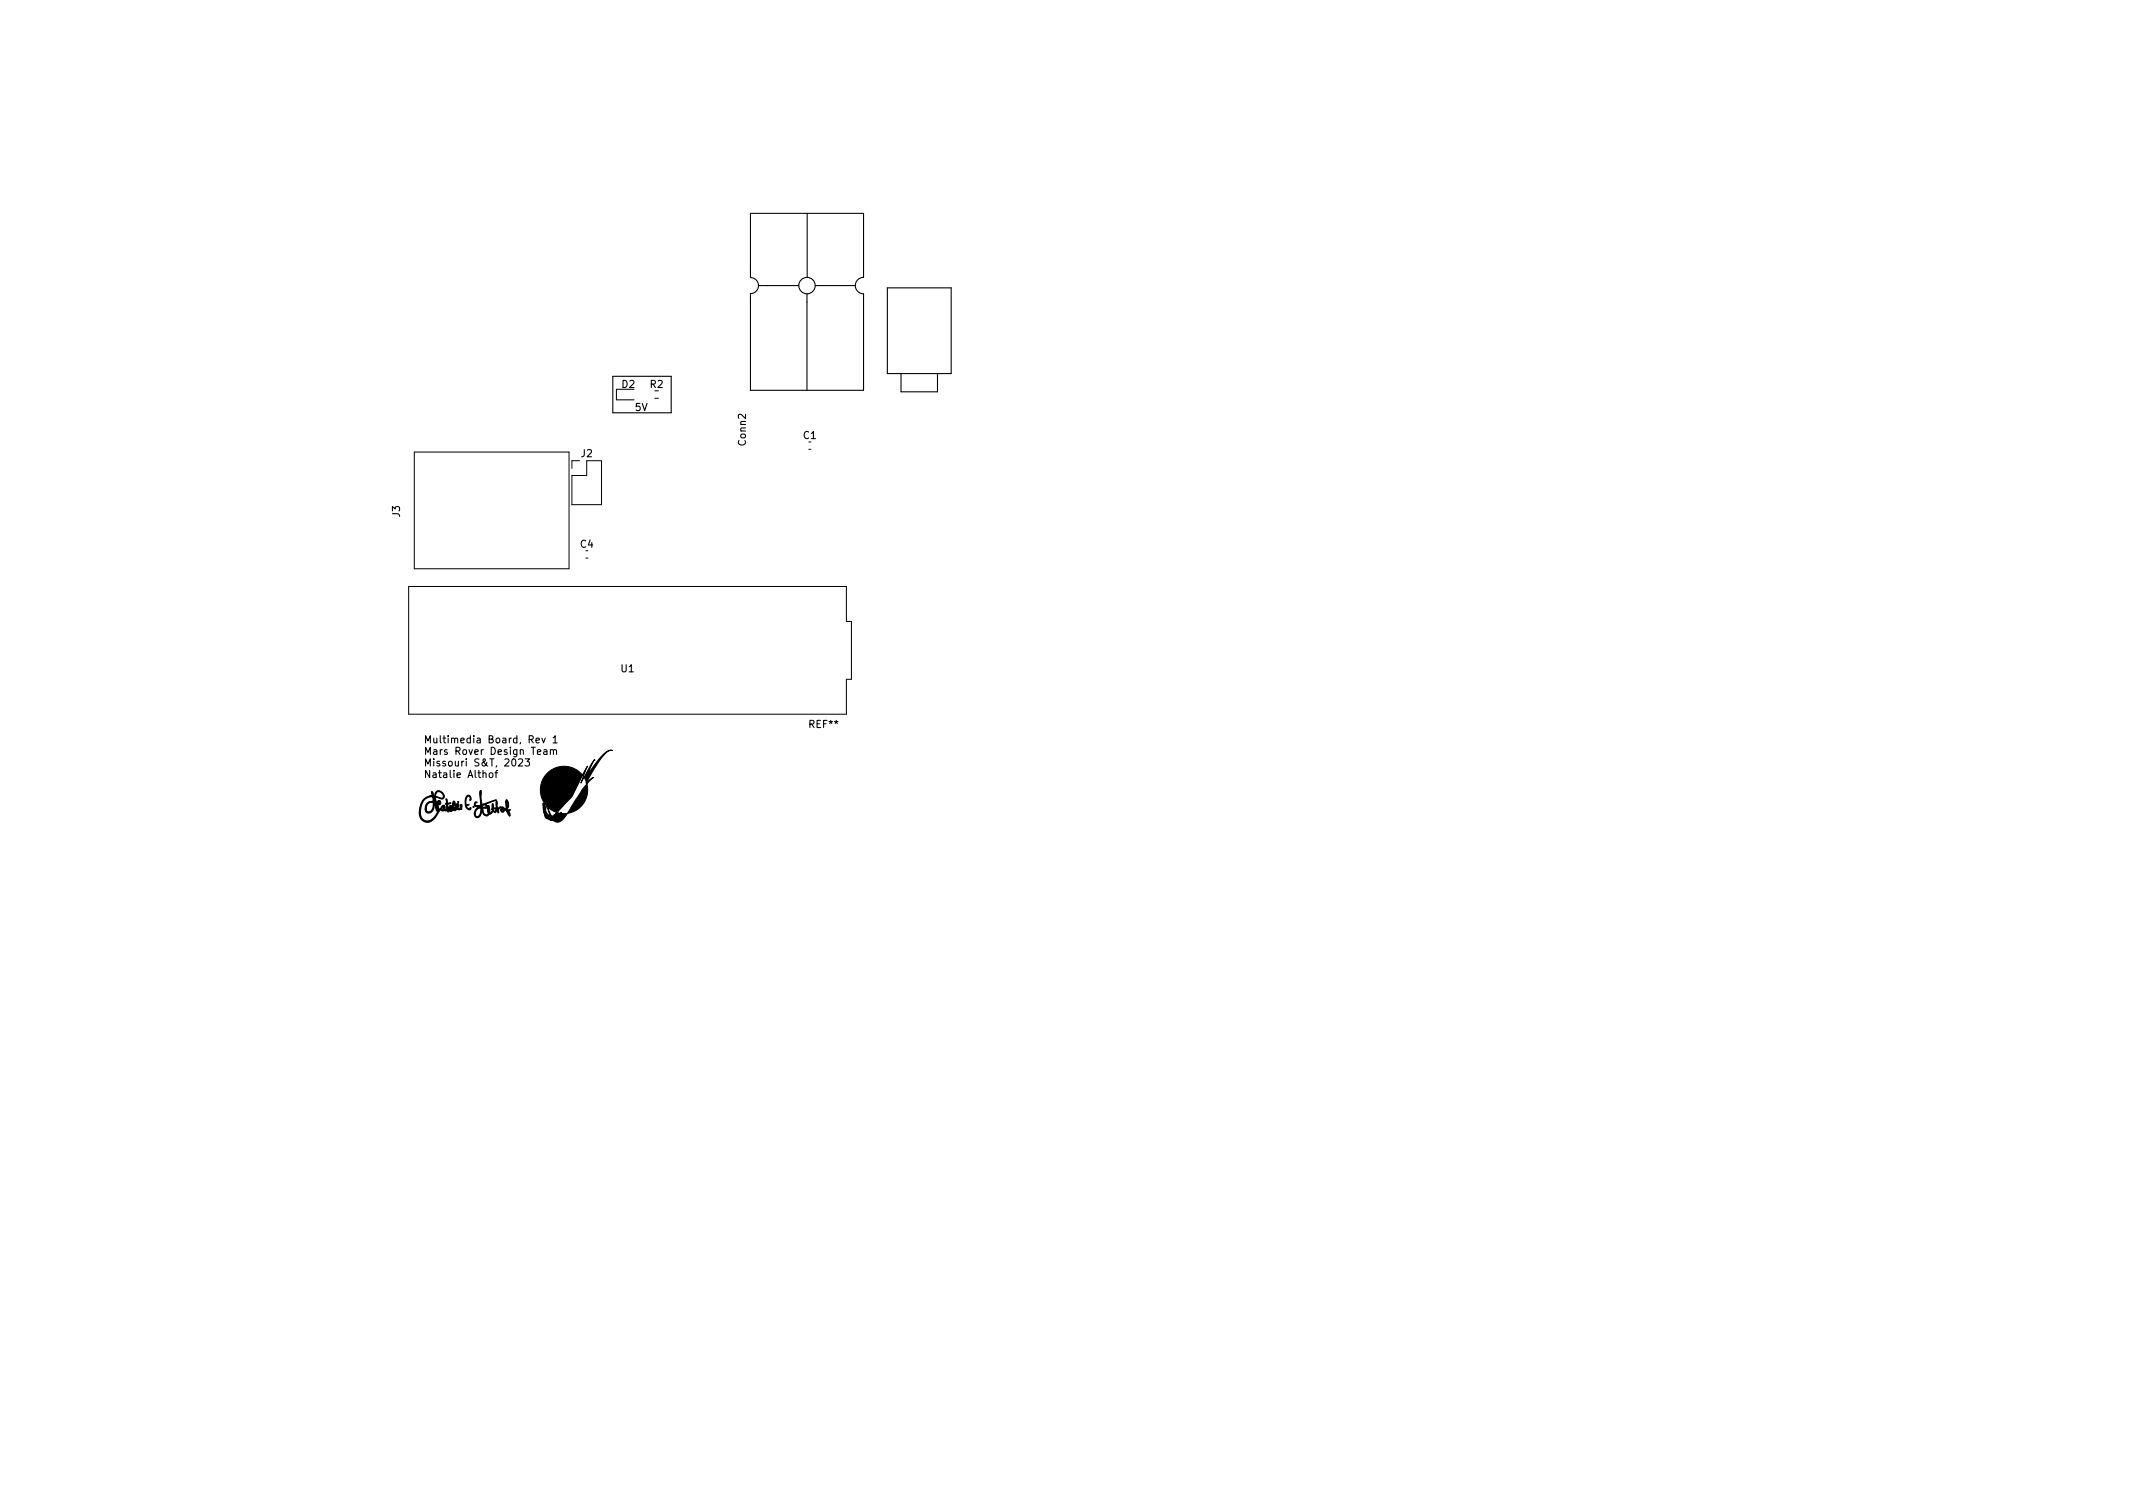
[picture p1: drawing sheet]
<svg xmlns="http://www.w3.org/2000/svg" width="297mm" height="210mm" viewBox="0 0 297 210" stroke-linecap="round" stroke-linejoin="round" font-family="sans-serif">
<defs><g id="words">
<g font-size="1.4">
<text x="86.6" y="54">D2</text>
<text x="88.4" y="57.2">5V</text>
<text x="90.5" y="54">R2</text>
<text x="80.9" y="63.7">J2</text>
<text x="103.9" y="62" transform="rotate(-90 103.9 62)">Conn2</text>
<text x="111.9" y="61.1">C1</text>
<text x="55.7" y="72" transform="rotate(-90 55.7 72)">J3</text>
<text x="80.8" y="76.3">C4</text>
<text x="86.5" y="93.6">U1</text>
<text x="112.8" y="101.4">REF**</text>
<text x="58.9" y="103.5">Multimedia Board, Rev 1</text>
<text x="58.9" y="105.1">Mars Rover Design Team</text>
<text x="58.9" y="106.7">Missouri S&amp;T, 2023</text>
<text x="58.9" y="108.3">Natalie Althof</text>
</g>
</g></defs>
<g fill="none" stroke="#000" stroke-width=".15">
<path d="M104.5 38.6a1.12 1.12 0 0 1 1.1 1.2 1.12 1.12 0 0 1-1.1 1.1v13.4h15.8v-13.4M104.5 29.7h15.8M104.5 29.7v8.9M105.6 39.8h5.6M112.4 29.7v8.9M113.5 39.8h5.6M119.1 39.8a1.14 1.14 0 0 0 1.2 1.1M120.3 29.7v8.9a1.14 1.14 0 0 0-1.2 1.2M85.3 52.4h8.2v5.1h-8.2zM112.4 40.9v13.4M123.6 40.1h8.9v11.9h-8.9zM125.5 52v2.6h5.1v-2.6"/>
<path d="M68.2 107.7l.1-.1 .3 .1v.4l-.1 .1-.2 .1-.1-.1zM68.9 107.6h.4M69.3 107.3l-.2 .1v.9M72.2 105.8l.4-.1 .2 .2-.6 .8h.6M73.1 105.7h.6l-.3 .3 .3 .1v.5l-.2 .1-.4-.1M75.5 102.8l.2 .6 .2-.6M75.7 104.4h.4l.1 .7M76.2 104.6l-.4 .1-.1 .1 .1 .3 .4-.1M76.6 104.5l.2-.1h.2l.1 .7M76.6 104.4v.7M77 102.7l.3-.3v1M77 103.4h.6"/>
<path d="M77.1 104.5l.1-.1h.3v.7"/>
<circle cx="112.4" cy="39.8" r="1.14"/>
</g>
<path d="M88.3 54.2h-2.5v1.5h2.5M91.2 55.5h.5M57.7 62.9h21.5v16.3h-21.5zM79.6 66.2h2.1v-2h2.1v6.1h-4.2zM80.7 64.2h-1.1v1M81.6 77.7h.3M112.6 62.6h.3M56.9 81.7h61v4.8h.7v8.1h-.7v4.8h-61z" fill="none" stroke="#000" stroke-width=".14"/>
<g fill="#000" stroke="#000" stroke-width=".14">
<path d="M59 111.3l.8-.5h.8l1 .3 .1-.2v-.3l-.3-.3-.3-.1-.3 .1-.2 .5h-.8h.4l-.1-.6 .2 .2 .1 .4h.1l.2-.5 .2-.2h.3l.6 .4 .1 .4-.1 .2-.3 .2-.9-.3 .2 .7 .3-.2 .3 .2-.1 .3h-.3l.1 .5-.1 .4 .2-.2h.3l.1 .1 .2-.1-.1-.3-.2 .3h-.3l.4-.5 .2-.1h.1l-.2 .1 .3 .1v.4h.1l.1-.7-.2-.1 .2-.1-.1-.6 .1 .1 .1 .5h.5l-.3 .2a.34 .34 0 0 0-.1 .4v.3h.3l.1 .1-.1-.4v.3l-.3-.1 .2-.4h.3l.1 .1 .1 .4-.1-.8h.2v.6l.2-.1v-.3h-.1l-.1-.4v.2h-.2l.1-.3 .1-.1 .4 .5-.1 .6 .1-.1v-.5l.2-.1 .1 .2-.1 .5a.31 .31 0 0 0 .3-.5l.1-.1 .1 .1v.6l-.4 .1-.2-.2-.3 .3-.2-.1-.4 .2-.3-.2-.1 .3-.1-.3-.2 .1-.2-.1-.3 .1-.2-.2-1 1.4-.6 .4h-.4l-.5-.2-.3-.3-.2-.9h.1l.2 .6 .3 .5 .5 .1 .4-.1 .6-.4 .5-.8-.3-.2-.2-.9h.2l.2 .8v-.5l-.2-.3-.2-.1 .6 .1 .1-.2-.1-.1-.1 .2h-.6v.6l-.1 .5-.4 .3h-.4l-.2-.2-.1-.3h.2v.2l.2 .1 .4-.1 .3-.4v-.8h-.4l-.3 .2-.2 .3v.5h-.2l.1-.6 .4-.4 .6-.1v-.1l.2 .1-.1-.2-.1 .1v-.5h.1l.1 .2v-.3l-.9 .2-.6 .5-.3 .6-.2 .9h-.1l.2-1.1zM65 112l.3 .1-.2 .1zM65 110.8l.3-.1 .3 .4v.3l-.1 .1-.1-.5-.1-.1h-.1l-.3 .5v.6l.1 .4 .3 .2 .2-.2 .1 .1v.2l-.2 .1-.3-.2-.3-.5v-.8zM66.9 110.1h.1v.9l.1 1 2-.6-1.4 .6 .1 .3 .2-.1h.1l.1 1 .3-.2 .1-.2-.1-.1h.2l.2 .3 .1-.1 .1-.3-.4 .1-.3-.1 .2-.7 .1 .1v.5h.4v-1l.1 .1 .1 1.1 .4-.4h.3l.3 .3 .2-.1-.1-.8h.2v.7l.1-.3-.1-.6v.2h-.2l.1-.3 .2 .2 .1 .4-.1 .7h.4l-.3 .2 .2 .4v.3l-.1-.1-.3-.5h.1l.2 .4-.1-.4h-.2l-.2-.2h-.2l-.1 .3-.3-.1-.1-.2 .3 .1 .1-.2-.4 .1 .1-.3h-.1l-.2 .2-.1 .5-.1-.1-.1-.4-.2 .5-.3-.3-.4 .4-.2 .1-.2 .2-.4-.1-.3-.3-.1-.7 .1 .1 .2 .7 .4 .2 .2-.2-.1-.9h.1l.1 .6v-.2l-.1-.5h-.1l-.2 .2h-.6v.7l-.2 .4-.3 .3-.4-.1-.2-.5h.2l.2 .4 .3-.1 .2-.4v-.7l-.4 .2-.3 .6h-.2l.2-.5 .2-.3 .6-.2-.1-.1-.5 .1-.3-.1h.9v.2l.1-.1h.1v.1h.2l.3-.1-.2-.2-.3 .2-1.1-.1v-.3l.2-.3 .1 .1-.2 .2 .1 .3h.3l.3-.1-.1-1.7zM76.2 107.6a3.3 3.3 0 0 1 4.9 .3l.7-1.2-.6 1.4-.1-.2-1.5 3-2 2.2 .4 .1 .2-.1-.1 .2a.87 .87 0 0 0 1.1-.2l2.3-3.6a.35 .35 0 0 0 .2-.5h-.1l.2-.1a1.42 1.42 0 0 1 .9-.6l-.5 .3a.82 .82 0 0 0-.4 1.2 3.4 3.4 0 0 1-2.8 3.5 1.79 1.79 0 0 1-1.5 1.2l-.4-.2-.4-.1h.8a.6 .6 0 0 0 .6-.3l-.6 .3h-.8l-.6-.3 1 .1 .4-.1h-1.4l-.2-.2-.2-.5h.2l.2 .3a.32 .32 0 0 0 .4 .3l-.4-.3-.2-.3a.33 .33 0 0 1-.2-.5l-.1-.9 .2 1.2v-1.1l.1 .7 .2-.3a1.03 1.03 0 0 0 .5 1.3l-.3-1.1 .5 1.2 .4-.3h.6h-.6h.6l.2-.1-.2 .1h-.6l.3-.3a3.4 3.4 0 0 1-1.7-1.2 3.4 3.4 0 0 1 .4-4.3zM82.7 105.9l.1-.1 .1 .1-.1-.1-.2 .3-.9 1.9 1-1.3a5.2 5.2 0 0 1 2.3-2.2h.3a1.94 1.94 0 0 0-1.6 1.1l-2 3.3-.4-.7-.4 .8 .3-.9 .1 .1z"/>
<circle cx="63.8" cy="111.7" r=".08"/>
<circle cx="65.9" cy="112.4" r=".08"/>
</g>
<use href="#words"/>
</svg>
